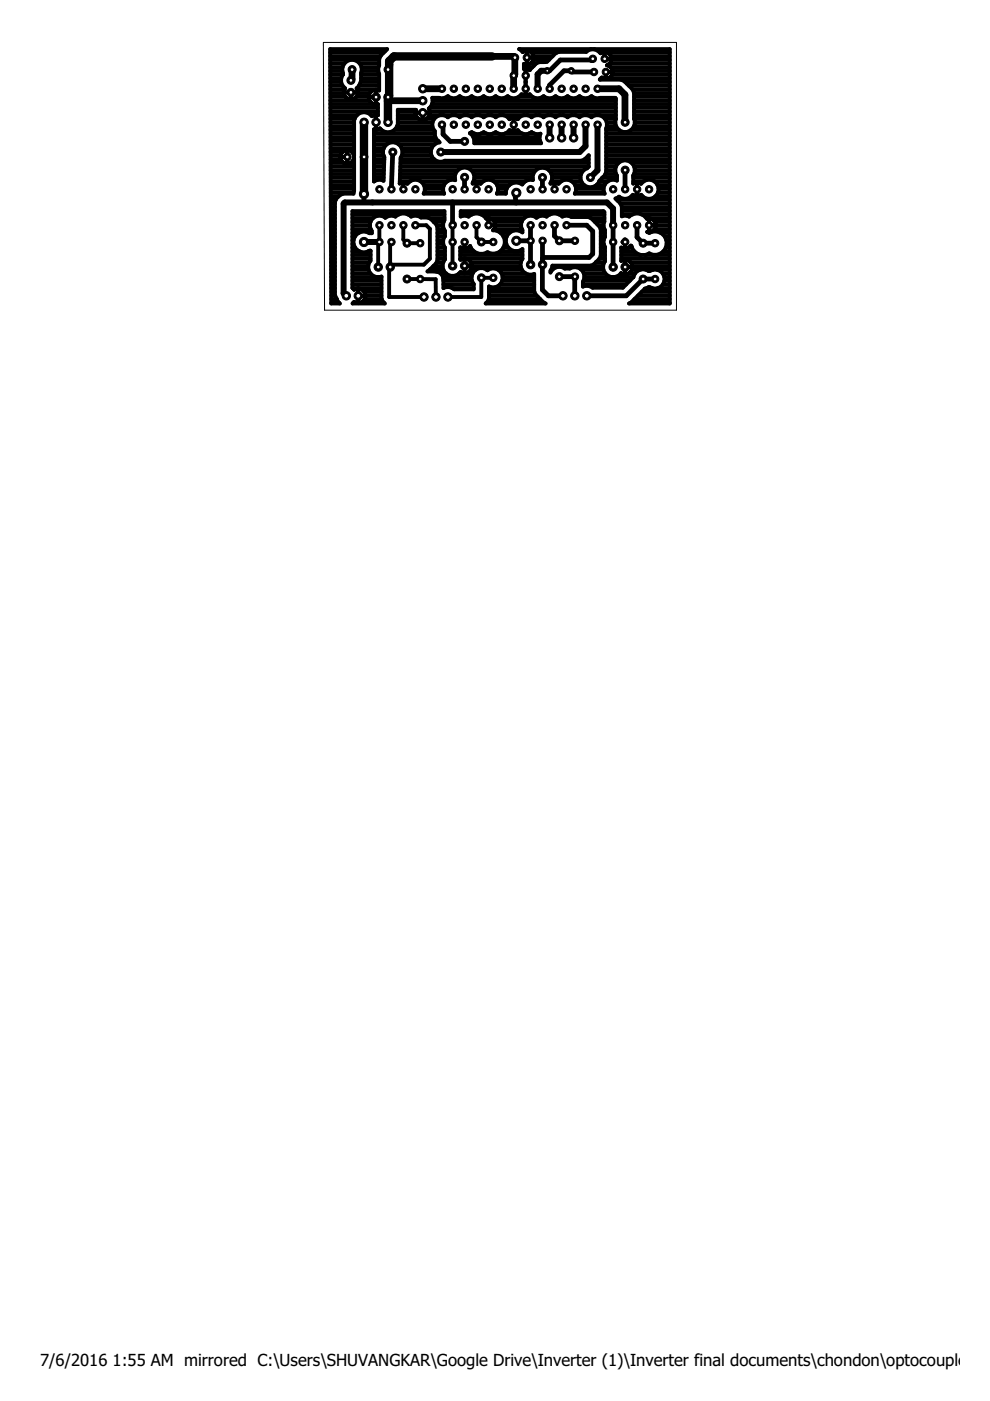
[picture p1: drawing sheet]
<svg xmlns="http://www.w3.org/2000/svg" width="210mm" height="297mm" viewBox="0 0 210 297" stroke-linecap="round" stroke-linejoin="round" font-family="sans-serif">
<defs><g id="words">
<g font-size="3.5">
<text x="8.5" y="289.6">7/6/2016</text>
<text x="23.9" y="289.6">1:55 AM mirrored C:\Users\SHUVANGKAR\Google Drive\Inverter (1)\Inverter final documents\chondon\optocoupler H</text>
</g>
</g></defs>
<g fill="none" stroke="#000" stroke-width=".83">
<path d="M70 10.4h12.1l-1.4 1.4-.3 .8v1.3l-.2 .5v.8l.2 .5v3.5a1.55 1.55 0 0 0-2.2 1.3 1.55 1.55 0 0 0 1.9 1.6v2.3h-.7l-.5 .2a2.12 2.12 0 0 0-2.2-.8 2.12 2.12 0 0 0-1.6 1.7v7.6a1.47 1.47 0 0 0-2.3-1.1 1.47 1.47 0 0 0 0 2.5 1.47 1.47 0 0 0 2.3-1v6.9l-.1 .7h-2.3a2.7 2.7 0 0 0-1.7 1.7v19.7l.6 1.4 .5 .4h-1.9zM70 12.7h10.4M70 13.5h3M70 11.9h10.7M70 11.1h11.4M70 18.2h2.6M70 17.4h2.3M70 16.6h2.3M70 15.8h2.7M70 15h2.6M70 14.3h2.6M70 19.7h2.9"/>
<path d="M70 18.9h3M72.6 18.2l.6 .5a1.51 1.51 0 0 0 1.2 2.4 1.51 1.51 0 0 0 1.2-2.4l.5-.5M72.9 19.6h3M74.2 12.7a2.05 2.05 0 0 0-1.5 2.8v.3a2.02 2.02 0 0 0-.1 2.4M74.4 19.6v1.5M74.4 19.7h.1M75 12.7a2.02 2.02 0 0 1 1.6 2.8 5.4 5.4 0 0 1-.5 2.7M75.7 18.9h4.7M75.9 19.7h2.5M76.1 18.2h4.3M76.3 13.5h4.1M76.5 17.4h3.9"/>
<path d="M76.6 16.6h3.8M76.6 15.8h3.8M76.7 14.3h3.5M76.7 15h3.5M79.7 19v3.1M79.7 19.7h.1M110.1 10.4h31.9v53.9h-8.6l.4-.1M110.1 10.4h.1M110.1 10.4l.7 .6a1.46 1.46 0 0 1 2.4 1.1 1.46 1.46 0 0 1-2.1 1.4v1.1M111.1 14.3h1.8M111.1 14.6h.1M111.4 14.6v5.7"/>
<path d="M111.4 18.8h.1M111.4 16h.1M111.4 19.7h.1M111.4 18.9h.1M111.4 18.2h.1M111.4 17.4h.1M111.4 16.6h.1M111.4 15.8h.1M111.4 15h.1M111.7 10.8v2.9M111.7 12.2h1.5M111.7 12.7h.1"/>
<path d="M111.7 13.5h.1M111.7 11.9h.1M111.7 11.1h.1M112.4 13.5h1.2M112.7 11.1h5.4M113.1 12.7h3.3M113.1 11.9h4.1M127.2 11.1h.4M127.4 16.6h.5M127.6 11.1l-.3 .2a1.98 1.98 0 0 0-3-.3h-5.8l-.7 .3-1.8 1.8h-.4a2.51 2.51 0 0 0-2.4 .9l-.9 .9-.5-.3h-.7M127.6 11.1a1.46 1.46 0 0 1 1.9 .8M127.9 16.6h1.1"/>
<path d="M127.9 16.6l-.3-.2-.4 .4 4.4 .1 .7 .3 1.9 1.8 .2 .7M128.2 11v1.5M128.2 12.5h1.4M128.2 11.9h.1M128.2 11.1h.1M128.4 16.6h.1M128.4 15.8h.1M128.8 11.1h13.2M129 16.6h13M129.2 13.5h12.8M129.5 14.3h12.5M129.5 11.9a1.46 1.46 0 0 1-.8 1.9 1.44 1.44 0 0 1 1.2 1.3 1.44 1.44 0 0 1-.9 1.5"/>
<path d="M129.5 11.9h12.5M129.6 12.7h12.4M129.8 15.8h12.2M129.9 15h12.1M129.9 15.3h-1.5v1.4M132.5 17.4h9.5M133.3 18.2h8.7M134.1 18.9h7.9M134.4 19.7v5.5a2.07 2.07 0 0 1-1.8 2.8 2.07 2.07 0 0 1-2-2.7v-4.4l-.1-.2-4.2 .1-.8-.3M134.4 19.7h7.6M70 22.8h10.1M70 22.1h9.2"/>
<path d="M70 21.3h8.3M70 20.5h3.2M70.1 24.4h5.6M70.1 27.5h5M70.1 26.8h5M70.1 26h5M70.1 25.2h5.1M70.1 23.6h10M70.1 32.2h2.5M70.1 31.4h5M70.1 30.6h5M70.1 29.9h5"/>
<path d="M70.1 29.1h5M70.1 28.3h5M70.1 36.9h5M70.1 36.1h5M70.1 35.3h5M70.1 34.5h2.8M70.1 33.8h2.1M70.1 33h2.1M70.1 37.7h5M70.1 39.2h5M70.1 38.5h5M72.2 33.3h1.4"/>
<path d="M73.6 31.8v2.9M73.6 34.5h.1M73.6 33.8h.1M73.6 33h.1M73.6 32.2h.1M74.3 34.5h.8M74.4 20.5h.1M74.6 32.2h.5M75 33.8h.1M75.1 33h.1M75.6 20.5h2.6M78.2 20.6h1.5"/>
<path d="M78.6 24.4h.8M79.3 38.5a1.85 1.85 0 0 1 2-.2l.2-5a2.09 2.09 0 0 1 1.8-3.2 2.09 2.09 0 0 1 1.6 3.4l-.1 5.4M79.3 37.7h2M79.3 38.5h.1M79.3 36.9h2.1M79.3 36.1h2.1M79.3 35.3h2.1M79.3 34.5h2.1M79.3 33.8h2.2M79.3 33h2.1M79.3 32.2h1.9M79.3 31.4h2.1"/>
<path d="M79.3 30.6h2.6M79.3 29.9h13.6M79.3 29.1h13M79.3 28.3h12.9M79.3 27.5h1.6M79.7 24.4v3.1M79.7 25.9h.1M79.7 26.8h.1M79.7 26h.1M79.7 25.2h.1M79.7 22.1h.1M79.7 21.3h.1"/>
<path d="M79.7 20.5h.1M80.1 24.4h.1M83.6 27.5h8.4M84.2 26.8h7.5M84.3 24.4h3.9M84.3 26h7.4M84.3 25.2h4.5M84.3 23.6h3.8M84.6 30.6h7.5M84.8 38.9h.1M84.8 38.5h2.1M84.8 37.7h11.6"/>
<path d="M84.8 36.9h11.8M84.9 36.1h12.2M84.9 35.3h39.9M84.9 34.5h39.9M84.9 33.8h7.2M85.2 31.4h6.3M85.2 33h6.3M85.3 32.2h6.1M85.5 38.7v1.4M85.5 39.2h.1M88.1 23.9h3.1M89.2 38.5h5.6"/>
<path d="M89.6 23.9v1.5M89.6 24.4h.1M89.6 25.2h.1M89.9 39.2h4.3M90.5 25.2h1.6M91.1 24.4h39.5M91.1 22.8h39.5M91.1 23.6h39.5M91.6 22.1h39M91.7 21.3h38.9M92 27.6l.2 .2v1l.3 .6 .7 .8a2.06 2.06 0 0 0-1.8 2.6 2.06 2.06 0 0 0 2.9 1.3h29l.7-.3 .8-.9v2.4M94.8 20.5l-.7 .3-2.4-.1a2.14 2.14 0 0 1-.8 2.4 1.55 1.55 0 0 1-1.2 2.3 1.55 1.55 0 0 1-1.5-2.1h-3.9v3a2.13 2.13 0 0 1-1.6 1.7 2.13 2.13 0 0 1-2.1-.8l-.8 .3-.5-.1v11.1"/>
<path d="M94.8 20.5l.2-.1a1.91 1.91 0 0 0 2.3 .1M94.8 20.5h.3M97.3 20.5l.2-.1a1.91 1.91 0 0 0 2.5 0 1.93 1.93 0 0 0 2.4 .1M97.4 20.5h.2M99.6 28.2l.4-.2a1.97 1.97 0 0 0 2.6 0 1.97 1.97 0 0 0 2.5 0 1.99 1.99 0 0 0 2.9-.4 1.4 1.4 0 0 0 1.8 0 2 2 0 0 0 2.9 .4 1.87 1.87 0 0 0 1.9 .3l-.2 .5v.8l.3 .8h-14.1v-.8l-.4-.8zM99.6 28.2h.1M99.7 28.3h.9M99.9 20.5h.2M99.9 36.1h13.7M100.4 29.1h14M100.4 38.5h2M100.4 36.9h12.7"/>
<path d="M100.6 37.7h12.3M100.6 29.9h13.9M101 38.7v1.4M101 39.2h.1M102 28.3h1.1M102.4 20.5l.2-.1a1.93 1.93 0 0 0 2.4 .1M102.4 20.5h.3M104.5 28.3h1.2M104.7 38.5h6.6M105 20.5l.1-.1 .1 .1M105 20.5h.2M105.2 20.5l.8 .3h.8l.7-.3"/>
<path d="M105.4 39.2h2.6M107.1 28.3h3.6M107.5 20.5l.1-.1 .2 .1M107.5 20.5h.3M107.8 20.5l.7 .3h.8l.7-.3M107.9 25.2h.3M108.9 25v2.9M108.9 26.4h.1M108.9 27.5h.1M108.9 26.8h.1M108.9 26h.1M108.9 25.2h.1"/>
<path d="M109.6 25.2h.3M109.7 25.2a1.42 1.42 0 0 0-1.7 .1 1.98 1.98 0 0 0-2.9-.4 1.9 1.9 0 0 0-2.5 0 1.9 1.9 0 0 0-2.6 0 1.9 1.9 0 0 0-2.5 0 1.88 1.88 0 0 0-2.5 0 2.03 2.03 0 0 0-2.7 0 2.03 2.03 0 0 0-.3 2.7M109.7 25.2l.1 .1a1.98 1.98 0 0 1 2.9-.4 1.9 1.9 0 0 1 2.6 0 1.9 1.9 0 0 1 2.5 0 1.9 1.9 0 0 1 2.5 0 1.9 1.9 0 0 1 2.6 0 1.9 1.9 0 0 1 2.5 0 1.99 1.99 0 0 1 2.5-.1 1.99 1.99 0 0 1 .6 2.4v9.3l-.3 .6-.5 .6M110 20.5l.6-.5a1.49 1.49 0 0 0 1.7 0l.5 .5M110 20.5h2.8M112.1 28.3h1.2M112.8 20.5l.8 .3h.8l.7-.3M115.1 20.5l.2-.1 .1 .1M115.1 20.5h.3M115.4 20.5l.7 .3h.8l.8-.3M116.4 36.1h7.4M116.7 38.8a2.09 2.09 0 0 0-1.3-3.2 2.09 2.09 0 0 0-2.4 2.6 1.94 1.94 0 0 0-2.3 .9 2.18 2.18 0 0 0-2.3-.1 2.18 2.18 0 0 0-1.1 2.1h-2a2.02 2.02 0 0 0-.7-2.7 2.02 2.02 0 0 0-2.7 .6 1.48 1.48 0 0 0-1.7-.1 2.1 2.1 0 0 0-1.2-3.3 2.1 2.1 0 0 0-2.5 2.6 1.99 1.99 0 0 0-2.1 .6 1.99 1.99 0 0 0-.2 2.3h-4.4a2.02 2.02 0 0 0-.7-2.7 2.02 2.02 0 0 0-2.7 .6 1.47 1.47 0 0 0-1.6-.1"/>
<path d="M116.7 38.8v.1a1.47 1.47 0 0 1 1.7 .1 2.02 2.02 0 0 1 2.7-.6 2.02 2.02 0 0 1 .8 2.7h6.3a2 2 0 0 1 .3-2.4 2 2 0 0 1 2.3-.4v-1a2.09 2.09 0 0 1 1.7-3.3 2.09 2.09 0 0 1 1.8 3.2v1.7a1.49 1.49 0 0 1 1.6 .1 2.04 2.04 0 0 1 3.1-.4 2.04 2.04 0 0 1 0 3.1 2.04 2.04 0 0 1-3.1-.4l-.7 .3M116.7 38.8h.1M116.9 38.5h2.1M116.9 36.9h6.3M117.1 37.7h6M117.6 38.7v1.4M117.6 39.2h.1M117.7 20.5l.1-.1 .1 .1M117.7 20.5h.2M117.9 20.5a1.93 1.93 0 0 0 2.4-.1l.2 .1M120.2 20.5h.3M120.5 20.5a1.93 1.93 0 0 0 2.4-.1l.1 .1"/>
<path d="M121.3 38.5h2M121.9 39.2h1.9M122.7 20.5h.3M123 20.5a1.95 1.95 0 0 0 2.4-.1l.1 .1M124 33.8h.8M124.8 33h.1M124.8 35.3l-.3 .4a2.08 2.08 0 0 0-.8 3.4 2.08 2.08 0 0 0 3.4-.8l.6-.6M125.3 20.5h.2M126.4 39.2h1.8M127 38.5h1.8M127.7 37.7h3.1M128.3 25.2h2.3"/>
<path d="M128.4 36.9h2.2M128.5 36.1h2M128.5 35.3h2.1M128.5 34.5h2.6M128.5 33.8h13.5M128.5 33h13.5M128.5 32.2h13.5M128.5 31.4h13.5M128.5 30.6h13.5M128.5 29.9h13.5M128.5 29.1h13.5M128.5 28.3h13.5"/>
<path d="M128.5 27.5h2.7M128.7 26h1.8M128.7 26.8h1.9M133.8 27.5h8.2M133.9 34.5h8.1M134.3 37.7h7.7M134.3 38.5h2.1M134.4 36.9h7.6M134.4 26.8h7.6M134.4 24.4h7.6M134.4 23.6h7.6M134.4 22.8h7.6"/>
<path d="M134.4 22.1h7.6M134.4 21.3h7.6M134.4 20.5h7.6M134.5 35.3h7.5M134.5 25.2h7.5M134.6 36.1h7.4M134.6 26h7.4M135.1 38.7v2.9M135.1 39.2h.1M138.8 38.5h3.2M139.4 39.2h2.6M70.1 41.6h1.7"/>
<path d="M70.1 40.8h4.9M70.1 40h5M70.1 46.2h.9M70.1 47h.9M70.1 45.5h.9M70.1 44.7h.9M70.1 43.9h.9M70.1 43.1h.9M70.1 42.4h1.1M70.2 51.7h.8M70.2 50.9h.8M70.2 50.2h.8"/>
<path d="M70.2 49.4h.8M70.2 48.6h.8M70.2 47.8h.8M70.2 54.1h.8M70.2 56.4h.8M70.2 55.6h.8M70.2 54.8h.8M70.2 53.3h.8M70.2 52.5h.8M70.2 58.7h.8M70.2 58h.8M70.2 57.2h.8"/>
<path d="M70.2 59.5h.8M74.7 46.2h4.4M74.7 54.1h3.9M74.7 58.7h6.2M74.7 58h3.8M74.7 57.2h3.4M74.7 59.5h6.2M74.7 56.4h3.4M74.7 55.6h3.6M74.7 54.8h3.9M74.7 53.3h1.5M74.7 52.5h.6"/>
<path d="M74.7 51.7h.3M74.7 50.9h.3M74.7 50.2h.5M74.7 49.4h1.4M74.7 48.6h3.9M74.7 47.8h3.7M74.7 47h3.9M74.7 45.5h9.9M75 51.7a2.23 2.23 0 0 1 .9-2.3 2.23 2.23 0 0 1 2.5 0h.4v-.4a2.01 2.01 0 0 1 .2-2.7 2.01 2.01 0 0 1 2.7-.1 1.87 1.87 0 0 1 2.1-.3 2.33 2.33 0 0 1 3.4 0 1.87 1.87 0 0 1 2.1 .2h1.4a4.4 4.4 0 0 1 2.1 2.1v7l-.3 .6-1.9 1.8h2.1M75 51.7a2.36 2.36 0 0 0 3.6 1.4v2.2a2.12 2.12 0 0 0 1.2 3.4M78.1 53.3h.5M78.2 49.4h.6"/>
<path d="M80.4 47.8v3.5l-.2 .3v5M80.6 58.7l.3-.1v4.7l.2 .6 .5 .4h-6.8l.3-.3a1.55 1.55 0 0 0 2.4-1.3 1.55 1.55 0 0 0-2.4-1.3l-.4-.4M83 51.3l-.3 .3v5l-.2 .3v6.1h7.4M85.5 47.8v3l.8 .8h2.8M85.5 40h.1M86.3 59.2h6.1v3.8M86.5 45.5h7.7M88.1 47.8h2.3l.7 .7v6.3l-1.2 1.3h-6.9l-.3-.2M90 40.8h4.1M90.1 40h3.9M91 46.2h3.2M91.1 57.2h2.9"/>
<path d="M91.9 56.4h2M92 47h2.1M92.6 55.6h1.4M92.6 47.8h1.4M92.7 57.6h.1M92.7 57.6l.6 .2M92.8 54.1h1.5M92.8 54.8h1.5M92.8 53.3h1.5M92.8 52.5h1.5M92.8 51.7h1.2M92.8 50.9h1.2"/>
<path d="M92.8 50.2h1.5M92.8 49.4h1.5M92.8 48.6h1.3M93.3 57.8h.1M93.3 57.8l.5 .5 .2 .6M93.4 58h1.2M93.9 58.7h6.1M94 58.9h.1M94 59.5h6.1M94.3 50.2a2.07 2.07 0 0 0-.3-2v-.9l.2-.6v-1.9h-19.5v16.2M94.3 50.2a2.01 2.01 0 0 0 0 2.3v2.5a2.12 2.12 0 0 0 .3 3.1 2.12 2.12 0 0 0 3-.4l.8 .2M95.9 47.8v8.6"/>
<path d="M97.3 58h2.9M97.6 54.1h13.2M97.6 54.8h.7M97.6 53.3h2.9M97.6 52.5h.1M97.7 45.5h2.4M98.5 51.3h.1M98.5 51.3v1.4M98.5 54.8v3.1M98.5 56.4h1.6M98.5 57.2h.1M98.5 56.4h.1"/>
<path d="M98.5 55.6h.1M98.5 54.8h.1M98.5 52.5h.1M98.5 51.7h.1M98.7 54.8h12.1M99.3 52.5h.5M99.8 57.2l-.5 .5-.7 .2M99.8 57.2h1.1M99.8 55.6h10.6M100.1 56.4h10.3M100.9 57.2a2.05 2.05 0 0 0-.5 3v1.1h-4.1a2 2 0 0 0-2.3-.2v-2.2M100.9 57.2a1.98 1.98 0 0 1 2.4 .1"/>
<path d="M101 40.1h.1M101 47.8v2.5l1 1h2.6M101 40h.1M102 45.5h14.6M103 46.2h8.1M103.1 46.4a2.45 2.45 0 0 0-3.7-.5l-.5-.2h-.8l-.4 .2v-1.1h30.2l.2 .2v2l-.1 .3v.9l.3 .6v1.4l-.3 .7v.8l.3 .7v3a2.14 2.14 0 0 0 1.3 3.3M103.1 46.4h.1M103.2 57.2h.3M103.3 57.3h.1M103.5 46.3l-.4 .1M103.6 46.3v1.5h1.4M103.6 47h.1"/>
<path d="M103.7 46.3a1.45 1.45 0 0 1 1.3 1 1.45 1.45 0 0 1-.5 1.5 2.48 2.48 0 0 1 2.5 3.1 2.48 2.48 0 0 1-3.6 1.6 2.49 2.49 0 0 1-3.7-1.4 1.57 1.57 0 0 1-2.1 .4v2.5a1.62 1.62 0 0 1 1.9 .2 1.62 1.62 0 0 1 .3 2M104.6 58.9h-2.6v4.1h-7M104.8 48.6h5.9M104.8 47h5.8M105 47.8h5.5M105.5 40.8h1.8M105.6 40h1.8M105.6 57.2h5M106.1 53.3h4.7M106.1 49.4h1.9M106.3 58h5.1M106.5 59.5h6.8"/>
<path d="M106.6 58.7h6.7M106.7 52.5h1.1M106.7 50.2h.7M107 51.7h.4M107 50.9h.3M110.8 54.9v-2.1a2.22 2.22 0 0 1-3-.3 2.22 2.22 0 0 1 0-3 2.22 2.22 0 0 1 3-.2v-.5a2.01 2.01 0 0 1 .3-2.6 2.01 2.01 0 0 1 2.6 0 1.87 1.87 0 0 1 2.2-.3 2.33 2.33 0 0 1 3.3 0l.5-.2h.8l.7 .3h3.5l.7 .3 1.7 1.7 .3 .7v5.5l-.3 .6-1.2 1.3-.7 .2h-8.1l-.4 1.1v.4a2.02 2.02 0 0 1 3-.9M110.8 54.9a2.11 2.11 0 0 0 0 2.5 2.11 2.11 0 0 0 2.5 .7v3.7l.2 .6 1.8 1.8 .4 .1h-12.7l.4-.4 .3-.6v-2.6a2.03 2.03 0 0 0 2.9-2 2.03 2.03 0 0 0-3.3-1.4M116.9 57.2h.3M117.1 56.4h10.8M117.6 40.1h.1M117.6 40h.1M118.5 45.5h9.6"/>
<path d="M119.7 56.9h.1M119.8 56.9h1a2.04 2.04 0 0 1 2.5 .3 2.04 2.04 0 0 1 .3 2.6v1a2.02 2.02 0 0 1 2.1 .2h6.4l2.2-2.2M122 40.8h6.1M122.1 40h5.9M123.2 57.2h4.7M123.7 59.5h9.8M123.8 58h4.5M123.9 58.7h10.4M125.3 46.2h2.8M126.1 47h2M126.3 55.6h1.8M126.9 47.8h1.1"/>
<path d="M127.1 54.8h1.2M127.4 48.6h.8M127.4 54.1h.9M127.4 53.3h.9M127.4 52.5h.9M127.4 51.7h.6M127.4 50.9h.6M127.4 50.2h.9M127.4 49.4h.9M130.7 42.4h11.3M131.5 43.1h10.5M131.6 58h.1"/>
<path d="M131.7 54.1h10.3M131.7 52.5a1.64 1.64 0 0 0 2.1-.4 2.51 2.51 0 0 0 2 2M131.7 52.5v2.8M131.7 55.3h.1M131.7 55.3a1.52 1.52 0 0 1 2 .3M131.7 54.8h10.3M131.7 53.3h2.8M131.7 52.5h.1M131.8 45.5h2.3M131.8 44.7h10.2M131.8 43.9h10.2M132 51.3h.5"/>
<path d="M132 51.3h.1M132.5 51.3v1.4M132.5 55.1v3.1M132.5 56.6h1.6M132.5 58h.1M132.5 57.2h.1M132.5 56.4h.1M132.5 55.6h.1M132.5 52.5h.1M132.5 51.7h.1M133.3 58l-.9 .2-.7-.3-.5 .5-.8 .3M133.3 58h1.3"/>
<path d="M133.3 52.5h.7M133.7 55.6a1.56 1.56 0 0 1-.4 2.4M133.7 55.6h8.3M133.9 41.6h2.3M134 57.2h1.8M134 56.4h8M134.3 58.8h.1M135 41.6l-.8-.3a1.98 1.98 0 0 1-2.9 .4l-.8 .4 1.1 1.1 .2 .6v2.1l1.1-.2 .5 .2a2.42 2.42 0 0 1 3.8 .5M135.1 40.1h.1M135.1 40.8h.1M135.1 40h.1M136 45.5h6"/>
<path d="M136.9 57.2h5.1M137.1 46.2h4.9M137.2 46.4h.1M137.5 46.3l-.3 .1M137.6 46.3v2.9M137.6 47.8h1.4M137.6 48.6h.1M137.6 47.8h.1M137.6 47h.1M137.7 46.3a1.45 1.45 0 0 1 1.3 1.7 1.45 1.45 0 0 1-1.8 1.1l.4 .3a2.52 2.52 0 0 1 3.8 2.2 2.52 2.52 0 0 1-3.8 2.1l-.8 .4M138.5 57.2l-1 .2a2.08 2.08 0 0 0-3.2 1.4M138.8 48.6h3.2"/>
<path d="M138.9 47h3.1M139 41.6h3M139 47.8h3M139.3 57.2a2.04 2.04 0 0 1 1.3 3.1M139.5 40.8h2.5M139.6 40h2.4M140.1 49.4h1.9M140.5 58h1.5M140.6 53.3h1.4M140.9 58.7h1.1M140.9 59.5h1.1M140.9 50.2h1.1"/>
<path d="M141.1 52.5h.9M141.3 50.9h.7M141.3 51.7h.7M70.2 61.1h.8M70.2 60.3h.8M70.2 64.2h1.7M70.2 63.4h1.2M70.2 62.7h.9M70.2 61.9h.8M74.7 60.3h6.2M74.7 61.1h6.2M74.9 64.2h.6"/>
<path d="M75.9 61.2v3.1M75.9 62.7h1.6M75.9 64.2h.1M75.9 63.4h.1M75.9 62.7h.1M75.9 61.9h.1M76.4 64.2h5M77.2 61.9h3.7M77.3 63.4h3.6M77.5 62.7h3.4M94 60.3h6.4M95.9 61.1h4.5"/>
<path d="M103.1 64.2h12.2M103.6 63.4h10.9M103.7 62.7h10M103.7 61.9h9.6M103.7 61.1h9.6M106 60.3h7.3M123.6 60.3h9.2M133.7 64.2h8.3M134.5 63.4h7.5M135.3 62.7h6.7M136.1 61.9h5.9M137.1 61.1h1.2"/>
<path d="M137.5 60.9l-.8 .3-2.9 3M137.5 60.9h.1M139.5 61.1h2.5M140.6 60.3a2.03 2.03 0 0 1-2.8 .6h-.3M140.6 60.3h1.4"/>
</g>
<g fill="none" stroke="#000" stroke-width="1">
<path d="M125.4 12.7h-6.6l-2.3 2.3h-.5M125.9 15.3h-4.6l-.2-.3h-1.5l-3.1 3.1v.7M83.3 32.2l-.3 7.9M93.7 26.4l.2 .3v1.8l1.6 1.5h3M98.5 37.6v2.5M115 37.6v2.5M132.5 36.1v4M77.2 41.1v1.8h1.8M95.9 42.9v4.3l.3 .3M109.5 40.9l-.3 .2 .2 1.8M109.5 51.1h3M112.5 47.8v8.3"/>
<path d="M115 51.1v10.3l1.3 1.3h3M115 56.1v.1M117.6 47.8v2.2l1 1.1h3.3M118.6 58.7h3.3v4M120.1 47.8h4.3l1.3 1.2v4.8l-.8 .8h-9.6l-.3 .2M130 47.8v8.8M132.5 51.3h.1M132.5 50.8v.5M135.1 47.8v2.5l1.2 1.3h2.6M138.9 59.2h-2.6l-3.5 3.5h-8.4"/>
</g>
<path d="M116 15h-1.3l-.7 .8v3M125.7 12.5l-.3 .2M116.5 26.4v2.8M119.1 26.4v2.8M121.6 26.4v2.8M124.1 26.4v4.6l-1.2 1.2h-29.5M126.7 26.4v9.7l-1.5 1.5M77.2 51.3h3.2M96.2 47.5l-.3 .3M130 47.8v-3.6l-1.3-1.3h-55.6l-.2 .3v19l.5 .5" fill="none" stroke="#000" stroke-width="1.3"/>
<path d="M104.3 12h-20.8l-1 1v7.3l-.2 .3v5.3M77.2 25.9v15.2M77.2 41.1h.1" fill="none" stroke="#000" stroke-width="1.8"/>
<path d="M74.6 14.8v2l-.2 .2M82.5 13.7v.8l-.2 .3M89.6 18.8h4.1M104.3 12h4.6l.3 .2v3.6l-.3 .2v2.8M126.7 18.8h4.5l1.3 1.3v5.8M82.3 21.4h7.3M132.5 25.9h.1" fill="none" stroke="#000" stroke-width="1.4"/>
<circle cx="93.7" cy="18.8" r=".78" fill="#000" stroke="#000" stroke-width=".21"/>
<circle cx="93.7" cy="18.8" r=".4" fill="#fff" stroke="#000" stroke-width=".21"/>
<circle cx="96.2" cy="18.8" r=".78" fill="#000" stroke="#000" stroke-width=".21"/>
<circle cx="96.2" cy="18.8" r=".4" fill="#fff" stroke="#000" stroke-width=".21"/>
<circle cx="98.8" cy="18.8" r=".78" fill="#000" stroke="#000" stroke-width=".21"/>
<circle cx="98.8" cy="18.8" r=".4" fill="#fff" stroke="#000" stroke-width=".21"/>
<circle cx="101.3" cy="18.8" r=".78" fill="#000" stroke="#000" stroke-width=".21"/>
<circle cx="101.3" cy="18.8" r=".4" fill="#fff" stroke="#000" stroke-width=".21"/>
<circle cx="103.8" cy="18.8" r=".78" fill="#000" stroke="#000" stroke-width=".21"/>
<circle cx="103.8" cy="18.8" r=".4" fill="#fff" stroke="#000" stroke-width=".21"/>
<circle cx="106.4" cy="18.8" r=".78" fill="#000" stroke="#000" stroke-width=".21"/>
<circle cx="106.4" cy="18.8" r=".4" fill="#fff" stroke="#000" stroke-width=".21"/>
<circle cx="108.9" cy="18.8" r=".78" fill="#000" stroke="#000" stroke-width=".21"/>
<circle cx="108.9" cy="18.8" r=".4" fill="#fff" stroke="#000" stroke-width=".21"/>
<circle cx="111.5" cy="18.8" r=".78" fill="#000" stroke="#000" stroke-width=".21"/>
<circle cx="111.5" cy="18.8" r=".4" fill="#fff" stroke="#000" stroke-width=".21"/>
<circle cx="114" cy="18.8" r=".78" fill="#000" stroke="#000" stroke-width=".21"/>
<circle cx="114" cy="18.8" r=".4" fill="#fff" stroke="#000" stroke-width=".21"/>
<circle cx="116.5" cy="18.8" r=".78" fill="#000" stroke="#000" stroke-width=".21"/>
<circle cx="116.5" cy="18.8" r=".4" fill="#fff" stroke="#000" stroke-width=".21"/>
<circle cx="119.1" cy="18.8" r=".78" fill="#000" stroke="#000" stroke-width=".21"/>
<circle cx="119.1" cy="18.8" r=".4" fill="#fff" stroke="#000" stroke-width=".21"/>
<circle cx="121.6" cy="18.8" r=".78" fill="#000" stroke="#000" stroke-width=".21"/>
<circle cx="121.6" cy="18.8" r=".4" fill="#fff" stroke="#000" stroke-width=".21"/>
<circle cx="124.2" cy="18.8" r=".78" fill="#000" stroke="#000" stroke-width=".21"/>
<circle cx="124.2" cy="18.8" r=".4" fill="#fff" stroke="#000" stroke-width=".21"/>
<circle cx="126.7" cy="18.8" r=".78" fill="#000" stroke="#000" stroke-width=".21"/>
<circle cx="126.7" cy="18.8" r=".4" fill="#fff" stroke="#000" stroke-width=".21"/>
<circle cx="126.7" cy="26.4" r=".78" fill="#000" stroke="#000" stroke-width=".21"/>
<circle cx="126.7" cy="26.4" r=".4" fill="#fff" stroke="#000" stroke-width=".21"/>
<circle cx="124.2" cy="26.4" r=".78" fill="#000" stroke="#000" stroke-width=".21"/>
<circle cx="124.2" cy="26.4" r=".4" fill="#fff" stroke="#000" stroke-width=".21"/>
<circle cx="121.6" cy="26.4" r=".78" fill="#000" stroke="#000" stroke-width=".21"/>
<circle cx="121.6" cy="26.4" r=".4" fill="#fff" stroke="#000" stroke-width=".21"/>
<circle cx="119.1" cy="26.4" r=".78" fill="#000" stroke="#000" stroke-width=".21"/>
<circle cx="119.1" cy="26.4" r=".4" fill="#fff" stroke="#000" stroke-width=".21"/>
<circle cx="116.5" cy="26.4" r=".78" fill="#000" stroke="#000" stroke-width=".21"/>
<circle cx="116.5" cy="26.4" r=".4" fill="#fff" stroke="#000" stroke-width=".21"/>
<circle cx="114" cy="26.4" r=".78" fill="#000" stroke="#000" stroke-width=".21"/>
<circle cx="114" cy="26.4" r=".4" fill="#fff" stroke="#000" stroke-width=".21"/>
<circle cx="111.5" cy="26.4" r=".78" fill="#000" stroke="#000" stroke-width=".21"/>
<circle cx="111.5" cy="26.4" r=".4" fill="#fff" stroke="#000" stroke-width=".21"/>
<circle cx="108.9" cy="26.4" r=".78" fill="#000" stroke="#000" stroke-width=".21"/>
<circle cx="108.9" cy="26.4" r=".4" fill="#fff" stroke="#000" stroke-width=".21"/>
<circle cx="106.4" cy="26.4" r=".78" fill="#000" stroke="#000" stroke-width=".21"/>
<circle cx="106.4" cy="26.4" r=".4" fill="#fff" stroke="#000" stroke-width=".21"/>
<circle cx="103.8" cy="26.4" r=".78" fill="#000" stroke="#000" stroke-width=".21"/>
<circle cx="103.8" cy="26.4" r=".4" fill="#fff" stroke="#000" stroke-width=".21"/>
<circle cx="101.3" cy="26.4" r=".78" fill="#000" stroke="#000" stroke-width=".21"/>
<circle cx="101.3" cy="26.4" r=".4" fill="#fff" stroke="#000" stroke-width=".21"/>
<circle cx="98.8" cy="26.4" r=".78" fill="#000" stroke="#000" stroke-width=".21"/>
<circle cx="98.8" cy="26.4" r=".4" fill="#fff" stroke="#000" stroke-width=".21"/>
<circle cx="96.2" cy="26.4" r=".78" fill="#000" stroke="#000" stroke-width=".21"/>
<circle cx="96.2" cy="26.4" r=".4" fill="#fff" stroke="#000" stroke-width=".21"/>
<circle cx="93.7" cy="26.4" r=".78" fill="#000" stroke="#000" stroke-width=".21"/>
<circle cx="93.7" cy="26.4" r=".4" fill="#fff" stroke="#000" stroke-width=".21"/>
<circle cx="77.2" cy="25.9" r=".89" fill="#000" stroke="#000" stroke-width=".21"/>
<circle cx="77.2" cy="25.9" r=".51" fill="#fff" stroke="#000" stroke-width=".21"/>
<circle cx="79.7" cy="25.9" r=".89" fill="#000" stroke="#000" stroke-width=".21"/>
<circle cx="79.7" cy="25.9" r=".51" fill="#fff" stroke="#000" stroke-width=".21"/>
<circle cx="82.3" cy="25.9" r=".89" fill="#000" stroke="#000" stroke-width=".21"/>
<circle cx="82.3" cy="25.9" r=".51" fill="#fff" stroke="#000" stroke-width=".21"/>
<circle cx="73.6" cy="33.3" r=".8" fill="#000" stroke="#000" stroke-width=".21"/>
<circle cx="73.6" cy="33.3" r=".4" fill="#fff" stroke="#000" stroke-width=".21"/>
<circle cx="77.2" cy="33.3" r=".8" fill="#000" stroke="#000" stroke-width=".21"/>
<circle cx="77.2" cy="33.3" r=".4" fill="#fff" stroke="#000" stroke-width=".21"/>
<circle cx="79.7" cy="20.6" r=".89" fill="#000" stroke="#000" stroke-width=".21"/>
<circle cx="79.7" cy="20.6" r=".4" fill="#fff" stroke="#000" stroke-width=".21"/>
<circle cx="82.3" cy="20.6" r=".89" fill="#000" stroke="#000" stroke-width=".21"/>
<circle cx="82.3" cy="20.6" r=".4" fill="#fff" stroke="#000" stroke-width=".21"/>
<circle cx="116.5" cy="29.2" r=".89" fill="#000" stroke="#000" stroke-width=".21"/>
<circle cx="116.5" cy="29.2" r=".51" fill="#fff" stroke="#000" stroke-width=".21"/>
<circle cx="119.1" cy="29.2" r=".89" fill="#000" stroke="#000" stroke-width=".21"/>
<circle cx="119.1" cy="29.2" r=".51" fill="#fff" stroke="#000" stroke-width=".21"/>
<circle cx="121.6" cy="29.2" r=".89" fill="#000" stroke="#000" stroke-width=".21"/>
<circle cx="121.6" cy="29.2" r=".51" fill="#fff" stroke="#000" stroke-width=".21"/>
<circle cx="89.6" cy="18.8" r=".89" fill="#000" stroke="#000" stroke-width=".21"/>
<circle cx="89.6" cy="18.8" r=".51" fill="#fff" stroke="#000" stroke-width=".21"/>
<circle cx="89.6" cy="21.4" r=".89" fill="#000" stroke="#000" stroke-width=".21"/>
<circle cx="89.6" cy="21.4" r=".51" fill="#fff" stroke="#000" stroke-width=".21"/>
<circle cx="89.6" cy="23.9" r=".89" fill="#000" stroke="#000" stroke-width=".21"/>
<circle cx="89.6" cy="23.9" r=".51" fill="#fff" stroke="#000" stroke-width=".21"/>
<circle cx="76" cy="62.7" r=".89" fill="#000" stroke="#000" stroke-width=".21"/>
<circle cx="76" cy="62.7" r=".51" fill="#fff" stroke="#000" stroke-width=".21"/>
<circle cx="73.4" cy="62.7" r=".89" fill="#000" stroke="#000" stroke-width=".21"/>
<circle cx="73.4" cy="62.7" r=".51" fill="#fff" stroke="#000" stroke-width=".21"/>
<circle cx="74.4" cy="17" r=".85" fill="#000" stroke="#000" stroke-width=".21"/>
<circle cx="74.4" cy="17" r=".4" fill="#fff" stroke="#000" stroke-width=".21"/>
<circle cx="74.4" cy="19.6" r=".85" fill="#000" stroke="#000" stroke-width=".21"/>
<circle cx="74.4" cy="19.6" r=".4" fill="#fff" stroke="#000" stroke-width=".21"/>
<circle cx="74.7" cy="14.8" r=".85" fill="#000" stroke="#000" stroke-width=".21"/>
<circle cx="74.7" cy="14.8" r=".4" fill="#fff" stroke="#000" stroke-width=".21"/>
<circle cx="82.3" cy="14.8" r=".85" fill="#000" stroke="#000" stroke-width=".21"/>
<circle cx="82.3" cy="14.8" r=".4" fill="#fff" stroke="#000" stroke-width=".21"/>
<circle cx="112.5" cy="40.1" r=".78" fill="#000" stroke="#000" stroke-width=".21"/>
<circle cx="112.5" cy="40.1" r=".4" fill="#fff" stroke="#000" stroke-width=".21"/>
<circle cx="115" cy="40.1" r=".78" fill="#000" stroke="#000" stroke-width=".21"/>
<circle cx="115" cy="40.1" r=".4" fill="#fff" stroke="#000" stroke-width=".21"/>
<circle cx="115" cy="47.8" r=".78" fill="#000" stroke="#000" stroke-width=".21"/>
<circle cx="115" cy="47.8" r=".4" fill="#fff" stroke="#000" stroke-width=".21"/>
<circle cx="112.5" cy="47.8" r=".78" fill="#000" stroke="#000" stroke-width=".21"/>
<circle cx="112.5" cy="47.8" r=".4" fill="#fff" stroke="#000" stroke-width=".21"/>
<circle cx="117.6" cy="40.1" r=".78" fill="#000" stroke="#000" stroke-width=".21"/>
<circle cx="117.6" cy="40.1" r=".4" fill="#fff" stroke="#000" stroke-width=".21"/>
<circle cx="120.1" cy="40.1" r=".78" fill="#000" stroke="#000" stroke-width=".21"/>
<circle cx="120.1" cy="40.1" r=".4" fill="#fff" stroke="#000" stroke-width=".21"/>
<circle cx="117.6" cy="47.8" r=".78" fill="#000" stroke="#000" stroke-width=".21"/>
<circle cx="117.6" cy="47.8" r=".4" fill="#fff" stroke="#000" stroke-width=".21"/>
<circle cx="120.1" cy="47.8" r=".78" fill="#000" stroke="#000" stroke-width=".21"/>
<circle cx="120.1" cy="47.8" r=".4" fill="#fff" stroke="#000" stroke-width=".21"/>
<circle cx="130" cy="40.1" r=".78" fill="#000" stroke="#000" stroke-width=".21"/>
<circle cx="130" cy="40.1" r=".4" fill="#fff" stroke="#000" stroke-width=".21"/>
<circle cx="132.5" cy="40.1" r=".78" fill="#000" stroke="#000" stroke-width=".21"/>
<circle cx="132.5" cy="40.1" r=".4" fill="#fff" stroke="#000" stroke-width=".21"/>
<circle cx="132.5" cy="47.8" r=".78" fill="#000" stroke="#000" stroke-width=".21"/>
<circle cx="132.5" cy="47.8" r=".4" fill="#fff" stroke="#000" stroke-width=".21"/>
<circle cx="130" cy="47.8" r=".78" fill="#000" stroke="#000" stroke-width=".21"/>
<circle cx="130" cy="47.8" r=".4" fill="#fff" stroke="#000" stroke-width=".21"/>
<circle cx="135.1" cy="40.1" r=".78" fill="#000" stroke="#000" stroke-width=".21"/>
<circle cx="135.1" cy="40.1" r=".4" fill="#fff" stroke="#000" stroke-width=".21"/>
<circle cx="137.6" cy="40.1" r=".78" fill="#000" stroke="#000" stroke-width=".21"/>
<circle cx="137.6" cy="40.1" r=".4" fill="#fff" stroke="#000" stroke-width=".21"/>
<circle cx="135.1" cy="47.8" r=".78" fill="#000" stroke="#000" stroke-width=".21"/>
<circle cx="135.1" cy="47.8" r=".4" fill="#fff" stroke="#000" stroke-width=".21"/>
<circle cx="137.6" cy="47.8" r=".78" fill="#000" stroke="#000" stroke-width=".21"/>
<circle cx="137.6" cy="47.8" r=".4" fill="#fff" stroke="#000" stroke-width=".21"/>
<circle cx="115" cy="56.1" r=".89" fill="#000" stroke="#000" stroke-width=".21"/>
<circle cx="115" cy="56.1" r=".4" fill="#fff" stroke="#000" stroke-width=".21"/>
<circle cx="112.5" cy="56.1" r=".89" fill="#000" stroke="#000" stroke-width=".21"/>
<circle cx="112.5" cy="56.1" r=".4" fill="#fff" stroke="#000" stroke-width=".21"/>
<circle cx="112.5" cy="51.1" r=".78" fill="#000" stroke="#000" stroke-width=".21"/>
<circle cx="112.5" cy="51.1" r=".4" fill="#fff" stroke="#000" stroke-width=".21"/>
<circle cx="115" cy="51.1" r=".78" fill="#000" stroke="#000" stroke-width=".21"/>
<circle cx="115" cy="51.1" r=".4" fill="#fff" stroke="#000" stroke-width=".21"/>
<circle cx="109.5" cy="40.9" r=".97" fill="#000" stroke="#000" stroke-width=".21"/>
<circle cx="109.5" cy="40.9" r=".55" fill="#fff" stroke="#000" stroke-width=".21"/>
<circle cx="109.5" cy="51.1" r=".97" fill="#000" stroke="#000" stroke-width=".21"/>
<circle cx="109.5" cy="51.1" r=".55" fill="#fff" stroke="#000" stroke-width=".21"/>
<circle cx="132.5" cy="56.6" r=".89" fill="#000" stroke="#000" stroke-width=".21"/>
<circle cx="132.5" cy="56.6" r=".4" fill="#fff" stroke="#000" stroke-width=".21"/>
<circle cx="130" cy="56.6" r=".89" fill="#000" stroke="#000" stroke-width=".21"/>
<circle cx="130" cy="56.6" r=".4" fill="#fff" stroke="#000" stroke-width=".21"/>
<circle cx="130" cy="51.3" r=".78" fill="#000" stroke="#000" stroke-width=".21"/>
<circle cx="130" cy="51.3" r=".4" fill="#fff" stroke="#000" stroke-width=".21"/>
<circle cx="132.5" cy="51.3" r=".78" fill="#000" stroke="#000" stroke-width=".21"/>
<circle cx="132.5" cy="51.3" r=".4" fill="#fff" stroke="#000" stroke-width=".21"/>
<circle cx="136.4" cy="51.6" r=".85" fill="#000" stroke="#000" stroke-width=".21"/>
<circle cx="136.4" cy="51.6" r=".4" fill="#fff" stroke="#000" stroke-width=".21"/>
<circle cx="136.4" cy="59.2" r=".85" fill="#000" stroke="#000" stroke-width=".21"/>
<circle cx="136.4" cy="59.2" r=".4" fill="#fff" stroke="#000" stroke-width=".21"/>
<circle cx="138.9" cy="51.6" r=".78" fill="#000" stroke="#000" stroke-width=".21"/>
<circle cx="138.9" cy="51.6" r=".4" fill="#fff" stroke="#000" stroke-width=".21"/>
<circle cx="138.9" cy="59.2" r=".78" fill="#000" stroke="#000" stroke-width=".21"/>
<circle cx="138.9" cy="59.2" r=".4" fill="#fff" stroke="#000" stroke-width=".21"/>
<circle cx="118.6" cy="51.1" r=".85" fill="#000" stroke="#000" stroke-width=".21"/>
<circle cx="118.6" cy="51.1" r=".4" fill="#fff" stroke="#000" stroke-width=".21"/>
<circle cx="118.6" cy="58.7" r=".85" fill="#000" stroke="#000" stroke-width=".21"/>
<circle cx="118.6" cy="58.7" r=".4" fill="#fff" stroke="#000" stroke-width=".21"/>
<circle cx="121.9" cy="51.1" r=".78" fill="#000" stroke="#000" stroke-width=".21"/>
<circle cx="121.9" cy="51.1" r=".4" fill="#fff" stroke="#000" stroke-width=".21"/>
<circle cx="121.9" cy="58.7" r=".78" fill="#000" stroke="#000" stroke-width=".21"/>
<circle cx="121.9" cy="58.7" r=".4" fill="#fff" stroke="#000" stroke-width=".21"/>
<circle cx="124.4" cy="62.7" r=".89" fill="#000" stroke="#000" stroke-width=".21"/>
<circle cx="124.4" cy="62.7" r=".51" fill="#fff" stroke="#000" stroke-width=".21"/>
<circle cx="121.9" cy="62.7" r=".89" fill="#000" stroke="#000" stroke-width=".21"/>
<circle cx="121.9" cy="62.7" r=".51" fill="#fff" stroke="#000" stroke-width=".21"/>
<circle cx="119.4" cy="62.7" r=".89" fill="#000" stroke="#000" stroke-width=".21"/>
<circle cx="119.4" cy="62.7" r=".51" fill="#fff" stroke="#000" stroke-width=".21"/>
<circle cx="125.2" cy="37.6" r=".85" fill="#000" stroke="#000" stroke-width=".21"/>
<circle cx="125.2" cy="37.6" r=".4" fill="#fff" stroke="#000" stroke-width=".21"/>
<circle cx="115" cy="37.6" r=".85" fill="#000" stroke="#000" stroke-width=".21"/>
<circle cx="115" cy="37.6" r=".4" fill="#fff" stroke="#000" stroke-width=".21"/>
<circle cx="132.5" cy="25.9" r=".85" fill="#000" stroke="#000" stroke-width=".21"/>
<circle cx="132.5" cy="25.9" r=".4" fill="#fff" stroke="#000" stroke-width=".21"/>
<circle cx="132.5" cy="36.1" r=".85" fill="#000" stroke="#000" stroke-width=".21"/>
<circle cx="132.5" cy="36.1" r=".4" fill="#fff" stroke="#000" stroke-width=".21"/>
<circle cx="80.5" cy="40.1" r=".78" fill="#000" stroke="#000" stroke-width=".21"/>
<circle cx="80.5" cy="40.1" r=".4" fill="#fff" stroke="#000" stroke-width=".21"/>
<circle cx="83" cy="40.1" r=".78" fill="#000" stroke="#000" stroke-width=".21"/>
<circle cx="83" cy="40.1" r=".4" fill="#fff" stroke="#000" stroke-width=".21"/>
<circle cx="83" cy="47.8" r=".78" fill="#000" stroke="#000" stroke-width=".21"/>
<circle cx="83" cy="47.8" r=".4" fill="#fff" stroke="#000" stroke-width=".21"/>
<circle cx="80.5" cy="47.8" r=".78" fill="#000" stroke="#000" stroke-width=".21"/>
<circle cx="80.5" cy="47.8" r=".4" fill="#fff" stroke="#000" stroke-width=".21"/>
<circle cx="85.5" cy="40.1" r=".78" fill="#000" stroke="#000" stroke-width=".21"/>
<circle cx="85.5" cy="40.1" r=".4" fill="#fff" stroke="#000" stroke-width=".21"/>
<circle cx="88.1" cy="40.1" r=".78" fill="#000" stroke="#000" stroke-width=".21"/>
<circle cx="88.1" cy="40.1" r=".4" fill="#fff" stroke="#000" stroke-width=".21"/>
<circle cx="85.5" cy="47.8" r=".78" fill="#000" stroke="#000" stroke-width=".21"/>
<circle cx="85.5" cy="47.8" r=".4" fill="#fff" stroke="#000" stroke-width=".21"/>
<circle cx="88.1" cy="47.8" r=".78" fill="#000" stroke="#000" stroke-width=".21"/>
<circle cx="88.1" cy="47.8" r=".4" fill="#fff" stroke="#000" stroke-width=".21"/>
<circle cx="96" cy="40.1" r=".78" fill="#000" stroke="#000" stroke-width=".21"/>
<circle cx="96" cy="40.1" r=".4" fill="#fff" stroke="#000" stroke-width=".21"/>
<circle cx="98.5" cy="40.1" r=".78" fill="#000" stroke="#000" stroke-width=".21"/>
<circle cx="98.5" cy="40.1" r=".4" fill="#fff" stroke="#000" stroke-width=".21"/>
<circle cx="98.5" cy="47.8" r=".78" fill="#000" stroke="#000" stroke-width=".21"/>
<circle cx="98.5" cy="47.8" r=".4" fill="#fff" stroke="#000" stroke-width=".21"/>
<circle cx="96" cy="47.8" r=".78" fill="#000" stroke="#000" stroke-width=".21"/>
<circle cx="96" cy="47.8" r=".4" fill="#fff" stroke="#000" stroke-width=".21"/>
<circle cx="101" cy="40.1" r=".78" fill="#000" stroke="#000" stroke-width=".21"/>
<circle cx="101" cy="40.1" r=".4" fill="#fff" stroke="#000" stroke-width=".21"/>
<circle cx="103.6" cy="40.1" r=".78" fill="#000" stroke="#000" stroke-width=".21"/>
<circle cx="103.6" cy="40.1" r=".4" fill="#fff" stroke="#000" stroke-width=".21"/>
<circle cx="101" cy="47.8" r=".78" fill="#000" stroke="#000" stroke-width=".21"/>
<circle cx="101" cy="47.8" r=".4" fill="#fff" stroke="#000" stroke-width=".21"/>
<circle cx="103.6" cy="47.8" r=".78" fill="#000" stroke="#000" stroke-width=".21"/>
<circle cx="103.6" cy="47.8" r=".4" fill="#fff" stroke="#000" stroke-width=".21"/>
<circle cx="82.7" cy="56.6" r=".89" fill="#000" stroke="#000" stroke-width=".21"/>
<circle cx="82.7" cy="56.6" r=".4" fill="#fff" stroke="#000" stroke-width=".21"/>
<circle cx="80.2" cy="56.6" r=".89" fill="#000" stroke="#000" stroke-width=".21"/>
<circle cx="80.2" cy="56.6" r=".4" fill="#fff" stroke="#000" stroke-width=".21"/>
<circle cx="80.5" cy="51.3" r=".78" fill="#000" stroke="#000" stroke-width=".21"/>
<circle cx="80.5" cy="51.3" r=".4" fill="#fff" stroke="#000" stroke-width=".21"/>
<circle cx="83" cy="51.3" r=".78" fill="#000" stroke="#000" stroke-width=".21"/>
<circle cx="83" cy="51.3" r=".4" fill="#fff" stroke="#000" stroke-width=".21"/>
<circle cx="77.2" cy="41.1" r=".97" fill="#000" stroke="#000" stroke-width=".21"/>
<circle cx="77.2" cy="41.1" r=".55" fill="#fff" stroke="#000" stroke-width=".21"/>
<circle cx="77.2" cy="51.3" r=".97" fill="#000" stroke="#000" stroke-width=".21"/>
<circle cx="77.2" cy="51.3" r=".55" fill="#fff" stroke="#000" stroke-width=".21"/>
<circle cx="98.5" cy="56.4" r=".89" fill="#000" stroke="#000" stroke-width=".21"/>
<circle cx="98.5" cy="56.4" r=".4" fill="#fff" stroke="#000" stroke-width=".21"/>
<circle cx="96" cy="56.4" r=".89" fill="#000" stroke="#000" stroke-width=".21"/>
<circle cx="96" cy="56.4" r=".4" fill="#fff" stroke="#000" stroke-width=".21"/>
<circle cx="96" cy="51.3" r=".78" fill="#000" stroke="#000" stroke-width=".21"/>
<circle cx="96" cy="51.3" r=".4" fill="#fff" stroke="#000" stroke-width=".21"/>
<circle cx="98.5" cy="51.3" r=".78" fill="#000" stroke="#000" stroke-width=".21"/>
<circle cx="98.5" cy="51.3" r=".4" fill="#fff" stroke="#000" stroke-width=".21"/>
<circle cx="102.1" cy="51.3" r=".85" fill="#000" stroke="#000" stroke-width=".21"/>
<circle cx="102.1" cy="51.3" r=".4" fill="#fff" stroke="#000" stroke-width=".21"/>
<circle cx="102.1" cy="58.9" r=".85" fill="#000" stroke="#000" stroke-width=".21"/>
<circle cx="102.1" cy="58.9" r=".4" fill="#fff" stroke="#000" stroke-width=".21"/>
<circle cx="104.6" cy="51.3" r=".78" fill="#000" stroke="#000" stroke-width=".21"/>
<circle cx="104.6" cy="51.3" r=".4" fill="#fff" stroke="#000" stroke-width=".21"/>
<circle cx="104.6" cy="58.9" r=".78" fill="#000" stroke="#000" stroke-width=".21"/>
<circle cx="104.6" cy="58.9" r=".4" fill="#fff" stroke="#000" stroke-width=".21"/>
<circle cx="86.3" cy="51.6" r=".85" fill="#000" stroke="#000" stroke-width=".21"/>
<circle cx="86.3" cy="51.6" r=".4" fill="#fff" stroke="#000" stroke-width=".21"/>
<circle cx="86.3" cy="59.2" r=".85" fill="#000" stroke="#000" stroke-width=".21"/>
<circle cx="86.3" cy="59.2" r=".4" fill="#fff" stroke="#000" stroke-width=".21"/>
<circle cx="89.1" cy="51.6" r=".78" fill="#000" stroke="#000" stroke-width=".21"/>
<circle cx="89.1" cy="51.6" r=".4" fill="#fff" stroke="#000" stroke-width=".21"/>
<circle cx="89.1" cy="59.2" r=".78" fill="#000" stroke="#000" stroke-width=".21"/>
<circle cx="89.1" cy="59.2" r=".4" fill="#fff" stroke="#000" stroke-width=".21"/>
<circle cx="95" cy="63" r=".89" fill="#000" stroke="#000" stroke-width=".21"/>
<circle cx="95" cy="63" r=".51" fill="#fff" stroke="#000" stroke-width=".21"/>
<circle cx="92.4" cy="63" r=".89" fill="#000" stroke="#000" stroke-width=".21"/>
<circle cx="92.4" cy="63" r=".51" fill="#fff" stroke="#000" stroke-width=".21"/>
<circle cx="89.9" cy="63" r=".89" fill="#000" stroke="#000" stroke-width=".21"/>
<circle cx="89.9" cy="63" r=".51" fill="#fff" stroke="#000" stroke-width=".21"/>
<circle cx="93.5" cy="32.2" r=".85" fill="#000" stroke="#000" stroke-width=".21"/>
<circle cx="93.5" cy="32.2" r=".4" fill="#fff" stroke="#000" stroke-width=".21"/>
<circle cx="83.3" cy="32.2" r=".85" fill="#000" stroke="#000" stroke-width=".21"/>
<circle cx="83.3" cy="32.2" r=".4" fill="#fff" stroke="#000" stroke-width=".21"/>
<circle cx="98.5" cy="30" r=".85" fill="#000" stroke="#000" stroke-width=".21"/>
<circle cx="98.5" cy="30" r=".4" fill="#fff" stroke="#000" stroke-width=".21"/>
<circle cx="98.5" cy="37.6" r=".85" fill="#000" stroke="#000" stroke-width=".21"/>
<circle cx="98.5" cy="37.6" r=".4" fill="#fff" stroke="#000" stroke-width=".21"/>
<circle cx="121.1" cy="15" r=".68" fill="#000" stroke="#000" stroke-width=".21"/>
<circle cx="121.1" cy="15" r=".3" fill="#fff" stroke="#000" stroke-width=".21"/>
<circle cx="116" cy="15" r=".68" fill="#000" stroke="#000" stroke-width=".21"/>
<circle cx="116" cy="15" r=".3" fill="#fff" stroke="#000" stroke-width=".21"/>
<circle cx="128.2" cy="12.5" r=".78" fill="#000" stroke="#000" stroke-width=".21"/>
<circle cx="128.2" cy="12.5" r=".4" fill="#fff" stroke="#000" stroke-width=".21"/>
<circle cx="125.7" cy="12.5" r=".78" fill="#000" stroke="#000" stroke-width=".21"/>
<circle cx="125.7" cy="12.5" r=".4" fill="#fff" stroke="#000" stroke-width=".21"/>
<circle cx="128.5" cy="15.3" r=".78" fill="#000" stroke="#000" stroke-width=".21"/>
<circle cx="128.5" cy="15.3" r=".4" fill="#fff" stroke="#000" stroke-width=".21"/>
<circle cx="125.9" cy="15.3" r=".78" fill="#000" stroke="#000" stroke-width=".21"/>
<circle cx="125.9" cy="15.3" r=".4" fill="#fff" stroke="#000" stroke-width=".21"/>
<circle cx="108.9" cy="16" r=".78" fill="#000" stroke="#000" stroke-width=".21"/>
<circle cx="108.9" cy="16" r=".4" fill="#fff" stroke="#000" stroke-width=".21"/>
<circle cx="111.5" cy="16" r=".78" fill="#000" stroke="#000" stroke-width=".21"/>
<circle cx="111.5" cy="16" r=".4" fill="#fff" stroke="#000" stroke-width=".21"/>
<circle cx="111.7" cy="12.2" r=".8" fill="#000" stroke="#000" stroke-width=".21"/>
<circle cx="111.7" cy="12.2" r=".4" fill="#fff" stroke="#000" stroke-width=".21"/>
<circle cx="109.2" cy="12.2" r=".8" fill="#000" stroke="#000" stroke-width=".21"/>
<circle cx="109.2" cy="12.2" r=".4" fill="#fff" stroke="#000" stroke-width=".21"/>
<path d="M68.6 9h74.8v56.8h-74.6z" fill="none" stroke="#000" stroke-width=".21"/>
<use href="#words"/>
</svg>
